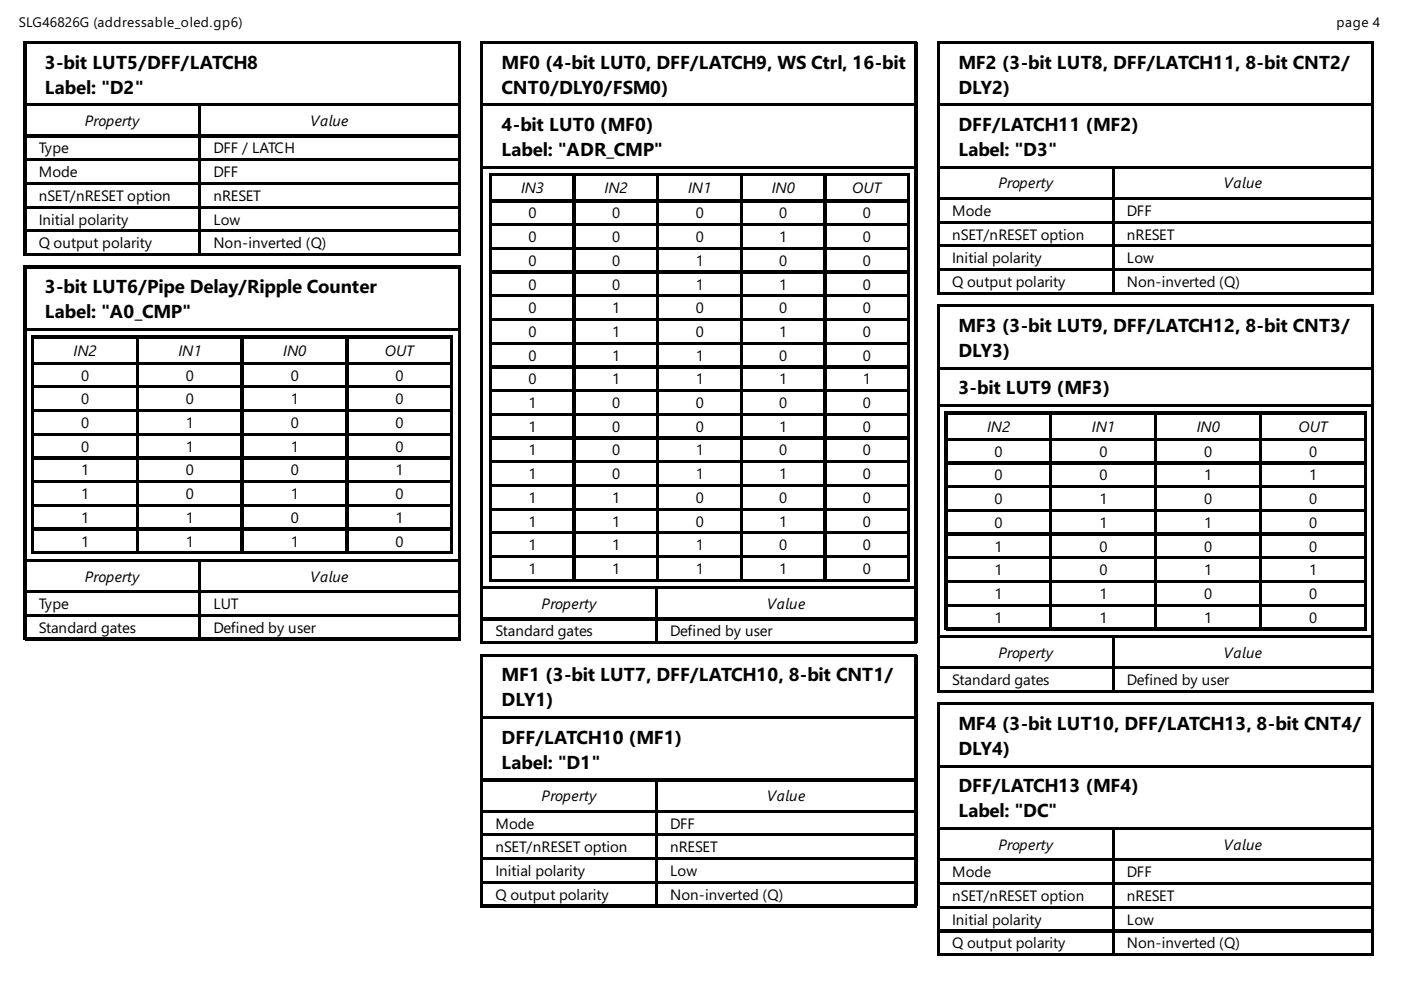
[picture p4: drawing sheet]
<svg xmlns="http://www.w3.org/2000/svg" width="297mm" height="210mm" viewBox="0 0 297 210" stroke-linecap="round" stroke-linejoin="round" font-family="sans-serif">
<defs><g id="words">
<g font-size="4">
<text x="9.5" y="14.6">3-bit LUT5/DFF/LATCH8</text>
<text x="106.4" y="14.6">MF0 (4-bit LUT0, DFF/LATCH9, WS Ctrl, 16-bit</text>
<text x="203.2" y="14.6">MF2 (3-bit LUT8, DFF/LATCH11, 8-bit CNT2/</text>
<text x="9.5" y="19.8">Label: &quot;D2&quot;</text>
<text x="106.4" y="19.8">CNT0/DLY0/FSM0)</text>
<text x="203.2" y="19.8">DLY2)</text>
<text x="106.4" y="27.8">4-bit LUT0 (MF0)</text>
<text x="203.2" y="27.8">DFF/LATCH11 (MF2)</text>
<text x="106.4" y="33.1">Label: &quot;ADR_CMP&quot;</text>
<text x="203.2" y="33.1">Label: &quot;D3&quot;</text>
<text x="9.5" y="62.2">3-bit LUT6/Pipe Delay/Ripple Counter</text>
<text x="9.5" y="67.5">Label: &quot;A0_CMP&quot;</text>
<text x="203.2" y="70.4">MF3 (3-bit LUT9, DFF/LATCH12, 8-bit CNT3/</text>
<text x="203.2" y="75.7">DLY3)</text>
<text x="203.2" y="83.6">3-bit LUT9 (MF3)</text>
<text x="106.4" y="144.5">MF1 (3-bit LUT7, DFF/LATCH10, 8-bit CNT1/</text>
<text x="106.4" y="149.8">DLY1)</text>
<text x="203.2" y="154.8">MF4 (3-bit LUT10, DFF/LATCH13, 8-bit CNT4/</text>
<text x="106.4" y="157.7">DFF/LATCH10 (MF1)</text>
<text x="203.2" y="160.1">DLY4)</text>
<text x="106.4" y="163">Label: &quot;D1&quot;</text>
<text x="203.2" y="168">DFF/LATCH13 (MF4)</text>
<text x="203.2" y="173.3">Label: &quot;DC&quot;</text>
</g>
<g font-size="3.2">
<text x="18" y="26.7">Property</text>
<text x="65.7" y="26.7">Value</text>
<text x="8.2" y="32.5">Type</text>
<text x="45.2" y="32.5">DFF / LATCH</text>
<text x="8.2" y="37.6">Mode</text>
<text x="45.2" y="37.6">DFF</text>
<text x="110.5" y="41">IN3</text>
<text x="128.2" y="41">IN2</text>
<text x="145.9" y="41">IN1</text>
<text x="163.6" y="41">IN0</text>
<text x="180.7" y="41">OUT</text>
<text x="211.7" y="40">Property</text>
<text x="259.4" y="40">Value</text>
<text x="8.2" y="42.6">nSET/nRESET option</text>
<text x="8.2" y="47.6">Initial polarity</text>
<text x="45.2" y="42.6">nRESET</text>
<text x="45.2" y="47.6">Low</text>
<text x="112.1" y="46.3">0</text>
<text x="129.8" y="46.3">0</text>
<text x="147.5" y="46.3">0</text>
<text x="165.2" y="46.3">0</text>
<text x="183" y="46.3">0</text>
<text x="201.9" y="45.8">Mode</text>
<text x="238.9" y="45.8">DFF</text>
<text x="8.2" y="52.7">Q output polarity</text>
<text x="45.2" y="52.7">Non-inverted (Q)</text>
<text x="112.1" y="51.3">0</text>
<text x="129.8" y="51.3">0</text>
<text x="147.5" y="51.3">0</text>
<text x="165.2" y="51.3">1</text>
<text x="183" y="51.3">0</text>
<text x="201.9" y="50.8">nSET/nRESET option</text>
<text x="238.9" y="50.8">nRESET</text>
<text x="112.1" y="56.4">0</text>
<text x="129.8" y="56.4">0</text>
<text x="147.5" y="56.4">1</text>
<text x="165.2" y="56.4">0</text>
<text x="183" y="56.4">0</text>
<text x="201.9" y="55.8">Initial polarity</text>
<text x="238.9" y="55.8">Low</text>
<text x="112.1" y="61.4">0</text>
<text x="129.8" y="61.4">0</text>
<text x="147.5" y="61.4">1</text>
<text x="165.2" y="61.4">1</text>
<text x="183" y="61.4">0</text>
<text x="201.9" y="60.9">Q output polarity</text>
<text x="238.9" y="60.9">Non-inverted (Q)</text>
<text x="112.1" y="66.4">0</text>
<text x="112.1" y="71.4">0</text>
<text x="129.8" y="66.4">1</text>
<text x="129.8" y="71.4">1</text>
<text x="147.5" y="66.4">0</text>
<text x="147.5" y="71.4">0</text>
<text x="165.2" y="66.4">0</text>
<text x="165.2" y="71.4">1</text>
<text x="183" y="66.4">0</text>
<text x="183" y="71.4">0</text>
<text x="15.6" y="75.4">IN2</text>
<text x="37.8" y="75.4">IN1</text>
<text x="60.1" y="75.4">IN0</text>
<text x="81.6" y="75.4">OUT</text>
<text x="112.1" y="76.5">0</text>
<text x="129.8" y="76.5">1</text>
<text x="147.5" y="76.5">1</text>
<text x="165.2" y="76.5">0</text>
<text x="183" y="76.5">0</text>
<text x="17.2" y="80.7">0</text>
<text x="39.4" y="80.7">0</text>
<text x="61.6" y="80.7">0</text>
<text x="83.9" y="80.7">0</text>
<text x="112.1" y="81.5">0</text>
<text x="129.8" y="81.5">1</text>
<text x="147.5" y="81.5">1</text>
<text x="165.2" y="81.5">1</text>
<text x="183" y="81.5">1</text>
<text x="17.2" y="85.7">0</text>
<text x="39.4" y="85.7">0</text>
<text x="61.6" y="85.7">1</text>
<text x="83.9" y="85.7">0</text>
<text x="112.1" y="86.5">1</text>
<text x="129.8" y="86.5">0</text>
<text x="147.5" y="86.5">0</text>
<text x="165.2" y="86.5">0</text>
<text x="183" y="86.5">0</text>
<text x="17.2" y="90.8">0</text>
<text x="17.2" y="95.8">0</text>
<text x="39.4" y="90.8">1</text>
<text x="39.4" y="95.8">1</text>
<text x="61.6" y="90.8">0</text>
<text x="61.6" y="95.8">1</text>
<text x="83.9" y="90.8">0</text>
<text x="83.9" y="95.8">0</text>
<text x="112.1" y="91.5">1</text>
<text x="129.8" y="91.5">0</text>
<text x="147.5" y="91.5">0</text>
<text x="165.2" y="91.5">1</text>
<text x="183" y="91.5">0</text>
<text x="209.3" y="91.5">IN2</text>
<text x="231.5" y="91.5">IN1</text>
<text x="253.7" y="91.5">IN0</text>
<text x="275.3" y="91.5">OUT</text>
<text x="17.2" y="100.8">1</text>
<text x="39.4" y="100.8">0</text>
<text x="61.6" y="100.8">0</text>
<text x="83.9" y="100.8">1</text>
<text x="112.1" y="96.6">1</text>
<text x="112.1" y="101.6">1</text>
<text x="129.8" y="96.6">0</text>
<text x="129.8" y="101.6">0</text>
<text x="147.5" y="96.6">1</text>
<text x="147.5" y="101.6">1</text>
<text x="165.2" y="96.6">0</text>
<text x="165.2" y="101.6">1</text>
<text x="183" y="96.6">0</text>
<text x="183" y="101.6">0</text>
<text x="210.9" y="96.8">0</text>
<text x="210.9" y="101.9">0</text>
<text x="233.1" y="96.8">0</text>
<text x="233.1" y="101.9">0</text>
<text x="255.3" y="96.8">0</text>
<text x="255.3" y="101.9">1</text>
<text x="277.5" y="96.8">0</text>
<text x="277.5" y="101.9">1</text>
<text x="17.2" y="105.8">1</text>
<text x="39.4" y="105.8">0</text>
<text x="61.6" y="105.8">1</text>
<text x="83.9" y="105.8">0</text>
<text x="112.1" y="106.6">1</text>
<text x="129.8" y="106.6">1</text>
<text x="147.5" y="106.6">0</text>
<text x="165.2" y="106.6">0</text>
<text x="183" y="106.6">0</text>
<text x="210.9" y="106.9">0</text>
<text x="233.1" y="106.9">1</text>
<text x="255.3" y="106.9">0</text>
<text x="277.5" y="106.9">0</text>
<text x="17.2" y="110.9">1</text>
<text x="39.4" y="110.9">1</text>
<text x="61.6" y="110.9">0</text>
<text x="83.9" y="110.9">1</text>
<text x="112.1" y="111.7">1</text>
<text x="129.8" y="111.7">1</text>
<text x="147.5" y="111.7">0</text>
<text x="165.2" y="111.7">1</text>
<text x="183" y="111.7">0</text>
<text x="210.9" y="111.9">0</text>
<text x="233.1" y="111.9">1</text>
<text x="255.3" y="111.9">1</text>
<text x="277.5" y="111.9">0</text>
<text x="17.2" y="115.9">1</text>
<text x="39.4" y="115.9">1</text>
<text x="61.6" y="115.9">1</text>
<text x="83.9" y="115.9">0</text>
<text x="112.1" y="116.7">1</text>
<text x="129.8" y="116.7">1</text>
<text x="147.5" y="116.7">1</text>
<text x="165.2" y="116.7">0</text>
<text x="183" y="116.7">0</text>
<text x="210.9" y="116.9">1</text>
<text x="233.1" y="116.9">0</text>
<text x="255.3" y="116.9">0</text>
<text x="277.5" y="116.9">0</text>
<text x="18" y="123.3">Property</text>
<text x="65.7" y="123.3">Value</text>
<text x="112.1" y="121.7">1</text>
<text x="129.8" y="121.7">1</text>
<text x="147.5" y="121.7">1</text>
<text x="165.2" y="121.7">1</text>
<text x="183" y="121.7">0</text>
<text x="210.9" y="122">1</text>
<text x="233.1" y="122">0</text>
<text x="255.3" y="122">1</text>
<text x="277.5" y="122">1</text>
<text x="8.2" y="129.1">Type</text>
<text x="45.2" y="129.1">LUT</text>
<text x="114.8" y="129.1">Property</text>
<text x="162.6" y="129.1">Value</text>
<text x="210.9" y="127">1</text>
<text x="233.1" y="127">1</text>
<text x="255.3" y="127">0</text>
<text x="277.5" y="127">0</text>
<text x="8.2" y="134.1">Standard gates</text>
<text x="45.2" y="134.1">Defined by user</text>
<text x="105" y="134.9">Standard gates</text>
<text x="142.1" y="134.9">Defined by user</text>
<text x="210.9" y="132">1</text>
<text x="233.1" y="132">1</text>
<text x="255.3" y="132">1</text>
<text x="277.5" y="132">0</text>
<text x="211.7" y="139.4">Property</text>
<text x="259.4" y="139.4">Value</text>
<text x="201.9" y="145.3">Standard gates</text>
<text x="238.9" y="145.3">Defined by user</text>
<text x="114.8" y="169.9">Property</text>
<text x="162.6" y="169.9">Value</text>
<text x="105" y="175.7">Mode</text>
<text x="142.1" y="175.7">DFF</text>
<text x="105" y="180.7">nSET/nRESET option</text>
<text x="105" y="185.7">Initial polarity</text>
<text x="142.1" y="180.7">nRESET</text>
<text x="142.1" y="185.7">Low</text>
<text x="211.7" y="180.2">Property</text>
<text x="259.4" y="180.2">Value</text>
<text x="105" y="190.8">Q output polarity</text>
<text x="142.1" y="190.8">Non-inverted (Q)</text>
<text x="201.9" y="186">Mode</text>
<text x="201.9" y="191">nSET/nRESET option</text>
<text x="238.9" y="186">DFF</text>
<text x="238.9" y="191">nRESET</text>
<text x="201.9" y="196.1">Initial polarity</text>
<text x="238.9" y="196.1">Low</text>
<text x="201.9" y="201.1">Q output polarity</text>
<text x="238.9" y="201.1">Non-inverted (Q)</text>
</g>
<g font-size="2.9">
<text x="4" y="5.8">SLG46826G (addressable_oled.gp6)</text>
<text x="283.4" y="5.8">page 4</text>
</g>
</g></defs>
<g fill="none" stroke="#000" stroke-width=".26">
<path d="M5.2 8.7v45.5M5.3 8.9h92.3M5.4 9v45M5.6 9.1h91.8M97.2 9.3v12.7M97.5 9v45M102 8.7v127.8M102.1 8.9h92.4M102.3 9v127.3M102.4 9.1h91.8M194.1 9.3v12.7M194.3 9v127.3"/>
<path d="M198.8 8.7v53.7M199 8.9h92.3M199.1 9v53.2M199.2 9.1h91.8M290.9 9.3v12.7M291.2 9v53.2M5.6 22.1h91.8M5.6 22.4h36.7M5.6 28.7h36.7M5.6 29h36.7M5.6 33.7h36.7M5.6 34h36.7"/>
<path d="M5.6 38.8h36.7M5.6 39h36.7M42.2 22.5v6.1M42.2 29.1v4.5M42.2 34.1v4.5M42.2 39.2v4.5M42.5 22.2v31.8M42.6 22.4h54.8M42.6 28.7h54.8M42.6 29h54.8M42.6 33.7h54.8M42.6 34h54.8"/>
<path d="M42.6 38.8h54.8M42.6 39h54.8M97.2 22.5v6.1M97.2 29.1v4.5M97.2 34.1v4.5M97.2 39.2v4.5M102.4 22.1h91.8M102.4 22.4h91.8M102.4 35.3h91.8M102.4 35.6h91.8M103.8 36.8v86.5M104 36.9h88.9"/>
<path d="M104.1 37v86M104.2 37.2h17.5M121.6 37.3v5M121.8 37v86M122 37.2h17.4M139.3 37.3v5M139.6 37v86M139.7 37.2h17.5M157 37.3v5M157.3 37v86M157.4 37.2h17.5M174.8 37.3v5"/>
<path d="M175 37v86M175.2 37.2h17.4M192.5 37.3v5M192.7 37v86M194.1 22.5v12.7M194.1 35.7v88.7M199.2 22.1h91.8M199.2 22.4h91.8M199.2 35.3h91.8M199.2 35.6h36.8M235.9 35.7v6.1M236.1 35.5v26.7"/>
<path d="M236.3 35.6h54.7M290.9 22.5v12.7M290.9 35.7v6.1M5.2 56.4v79.3M5.3 54.1h92.3M5.3 56.5h92.3M5.4 56.6v78.9M5.6 43.8h36.7M5.6 44.1h36.7M5.6 48.8h36.7M5.6 49.1h36.7M5.6 53.8h36.7"/>
<path d="M5.6 56.8h91.8M42.2 44.2v4.5M42.2 49.2v4.5M42.6 43.8h54.8M42.6 44.1h54.8M42.6 48.8h54.8M42.6 49.1h54.8M42.6 53.8h54.8M97.2 44.2v4.5M97.2 49.2v4.5M97.2 56.9v12.7M97.5 56.6v78.9"/>
<path d="M104.2 42.5h17.5M104.2 42.7h17.5M104.2 47.5h17.5M104.2 47.8h17.5M104.2 52.5h17.5M104.2 52.8h17.5M104.2 57.5h17.5M104.2 57.8h17.5M121.6 42.9v4.5M121.6 47.9v4.5M121.6 52.9v4.5M121.6 57.9v4.5"/>
<path d="M122 42.5h17.4M122 42.7h17.4M122 47.5h17.4M122 47.8h17.4M122 52.5h17.4M122 52.8h17.4M122 57.5h17.4M122 57.8h17.4M139.3 42.9v4.5M139.3 47.9v4.5M139.3 52.9v4.5M139.3 57.9v4.5"/>
<path d="M139.7 42.5h17.5M139.7 42.7h17.5M139.7 47.5h17.5M139.7 47.8h17.5M139.7 52.5h17.5M139.7 52.8h17.5M139.7 57.5h17.5M139.7 57.8h17.5M157 42.9v4.5M157 47.9v4.5M157 52.9v4.5M157 57.9v4.5"/>
<path d="M157.4 42.5h17.5M157.4 42.7h17.5M157.4 47.5h17.5M157.4 47.8h17.5M157.4 52.5h17.5M157.4 52.8h17.5M157.4 57.5h17.5M157.4 57.8h17.5M174.8 42.9v4.5M174.8 47.9v4.5M174.8 52.9v4.5M174.8 57.9v4.5"/>
<path d="M175.2 42.5h17.4M175.2 42.7h17.4M175.2 47.5h17.4M175.2 47.8h17.4M175.2 52.5h17.4M175.2 52.8h17.4M175.2 57.5h17.4M175.2 57.8h17.4M192.5 42.9v4.5M192.5 47.9v4.5M192.5 52.9v4.5M192.5 57.9v4.5"/>
<path d="M199.2 41.9h36.8M199.2 42.2h36.8M199.2 47h36.8M199.2 47.2h36.8M199.2 52h36.8M199.2 52.3h36.8M199.2 57h36.8M199.2 57.3h36.8M235.9 42.3v4.5M235.9 47.4v4.5M235.9 52.4v4.5M235.9 57.4v4.5"/>
<path d="M236.3 41.9h54.7M236.3 42.2h54.7M236.3 47h54.7M236.3 47.2h54.7M236.3 52h54.7M236.3 52.3h54.7M236.3 57h54.7M236.3 57.3h54.7M290.9 42.3v4.5M290.9 47.4v4.5M290.9 52.4v4.5M290.9 57.4v4.5"/>
<path d="M5.6 69.7h91.8M5.6 70h91.8M6.7 71.2v46.3M6.9 71.3h89.1M7 71.4v45.8M7.1 71.6h22M7.1 76.9h22M7.1 77.1h22M29 71.7v5M29 77.3v4.5M29.2 71.4v45.8M29.4 71.6h21.9"/>
<path d="M29.4 76.9h21.9M29.4 77.1h21.9M51.2 71.7v5M51.2 77.3v4.5M51.5 71.4v45.8M51.6 71.6h22M51.6 76.9h22M51.6 77.1h22M73.4 71.7v5M73.4 77.3v4.5M73.7 71.4v45.8M73.8 71.6h22"/>
<path d="M73.8 76.9h22M73.8 77.1h22M95.6 71.7v5M95.6 77.3v4.5M95.9 71.4v45.8M97.2 70.1v48.4M104.2 62.6h17.5M104.2 62.8h17.5M104.2 67.6h17.5M104.2 67.9h17.5M104.2 72.6h17.5M104.2 72.9h17.5"/>
<path d="M104.2 77.7h17.5M104.2 77.9h17.5M121.6 63v4.5M121.6 68v4.5M121.6 73v4.5M121.6 78.1v4.4M122 62.6h17.4M122 62.8h17.4M122 67.6h17.4M122 67.9h17.4M122 72.6h17.4M122 72.9h17.4"/>
<path d="M122 77.7h17.4M122 77.9h17.4M139.3 63v4.5M139.3 68v4.5M139.3 73v4.5M139.3 78.1v4.4M139.7 62.6h17.5M139.7 62.8h17.5M139.7 67.6h17.5M139.7 67.9h17.5M139.7 72.6h17.5M139.7 72.9h17.5"/>
<path d="M139.7 77.7h17.5M139.7 77.9h17.5M157 63v4.5M157 68v4.5M157 73v4.5M157 78.1v4.4M157.4 62.6h17.5M157.4 62.8h17.5M157.4 67.6h17.5M157.4 67.9h17.5M157.4 72.6h17.5M157.4 72.9h17.5"/>
<path d="M157.4 77.7h17.5M157.4 77.9h17.5M174.8 63v4.5M174.8 68v4.5M174.8 73v4.5M174.8 78.1v4.4M175.2 62.6h17.4M175.2 62.8h17.4M175.2 67.6h17.4M175.2 67.9h17.4M175.2 72.6h17.4M175.2 72.9h17.4"/>
<path d="M175.2 77.7h17.4M175.2 77.9h17.4M192.5 63v4.5M192.5 68v4.5M192.5 73v4.5M192.5 78.1v4.4M198.8 64.6v82.2M199 62.3h92.3M199 64.7h92.3M199.1 64.8v81.8M199.2 77.9h91.8M199.2 62h36.8"/>
<path d="M199.2 65h91.8M199.2 78.2h91.8M236.3 62h54.7M290.9 65.1v12.7M290.9 78.3v7.4M291.2 64.8v81.8M7.1 81.9h22M7.1 82.2h22M7.1 86.9h22M7.1 87.2h22M7.1 91.9h22M7.1 92.2h22"/>
<path d="M7.1 97h22M7.1 97.2h22M29 82.3v4.5M29 87.3v4.5M29 92.3v4.5M29 97.4v4.5M29.4 81.9h21.9M29.4 82.2h21.9M29.4 86.9h21.9M29.4 87.2h21.9M29.4 91.9h21.9M29.4 92.2h21.9"/>
<path d="M29.4 97h21.9M29.4 97.2h21.9M51.2 82.3v4.5M51.2 87.3v4.5M51.2 92.3v4.5M51.2 97.4v4.5M51.6 81.9h22M51.6 82.2h22M51.6 86.9h22M51.6 87.2h22M51.6 91.9h22M51.6 92.2h22"/>
<path d="M51.6 97h22M51.6 97.2h22M73.4 82.3v4.5M73.4 87.3v4.5M73.4 92.3v4.5M73.4 97.4v4.5M73.8 81.9h22M73.8 82.2h22M73.8 86.9h22M73.8 87.2h22M73.8 91.9h22M73.8 92.2h22"/>
<path d="M73.8 97h22M73.8 97.2h22M95.6 82.3v4.5M95.6 87.3v4.5M95.6 92.3v4.5M95.6 97.4v4.5M104.2 82.7h17.5M104.2 82.9h17.5M104.2 87.7h17.5M104.2 88h17.5M104.2 92.7h17.5M104.2 93h17.5"/>
<path d="M104.2 97.8h17.5M104.2 98h17.5M121.6 83.1v4.5M121.6 88.1v4.5M121.6 93.1v4.5M121.6 98.2v4.5M122 82.7h17.4M122 82.9h17.4M122 87.7h17.4M122 88h17.4M122 92.7h17.4M122 93h17.4"/>
<path d="M122 97.8h17.4M122 98h17.4M139.3 83.1v4.5M139.3 88.1v4.5M139.3 93.1v4.5M139.3 98.2v4.5M139.7 82.7h17.5M139.7 82.9h17.5M139.7 87.7h17.5M139.7 88h17.5M139.7 92.7h17.5M139.7 93h17.5"/>
<path d="M139.7 97.8h17.5M139.7 98h17.5M157 83.1v4.5M157 88.1v4.5M157 93.1v4.5M157 98.2v4.5M157.4 82.7h17.5M157.4 82.9h17.5M157.4 87.7h17.5M157.4 88h17.5M157.4 92.7h17.5M157.4 93h17.5"/>
<path d="M157.4 97.8h17.5M157.4 98h17.5M174.8 83.1v4.5M174.8 88.1v4.5M174.8 93.1v4.5M174.8 98.2v4.5M175.2 82.7h17.4M175.2 82.9h17.4M175.2 87.7h17.4M175.2 88h17.4M175.2 92.7h17.4M175.2 93h17.4"/>
<path d="M175.2 97.8h17.4M175.2 98h17.4M192.5 83.1v4.5M192.5 88.1v4.5M192.5 93.1v4.5M192.5 98.2v4.5M199.2 85.9h91.8M199.2 86.1h91.8M200.4 87.3v46.3M200.6 87.4h89.1M200.7 87.6v45.7M200.8 87.7h22"/>
<path d="M200.8 93h22M200.8 98h22M200.8 93.3h22M200.8 98.3h22M222.6 87.8v5.1M222.6 93.4v4.5M222.6 98.4v4.5M222.9 87.6v45.7M223 87.7h22M223 93h22M223 98h22M223 93.3h22"/>
<path d="M223 98.3h22M244.9 87.8v5.1M244.9 93.4v4.5M244.9 98.4v4.5M245.1 87.6v45.7M245.3 87.7h21.9M245.3 93h21.9M245.3 98h21.9M245.3 93.3h21.9M245.3 98.3h21.9M267.1 87.8v5.1M267.1 93.4v4.5"/>
<path d="M267.1 98.4v4.5M267.4 87.6v45.7M267.5 87.7h22M267.5 93h22M267.5 98h22M267.5 93.3h22M267.5 98.3h22M289.3 87.8v5.1M289.3 93.4v4.5M289.3 98.4v4.5M289.6 87.6v45.7M290.9 86.3v48.4"/>
<path d="M5.6 118.7h91.8M5.6 118.9h36.7M6.9 117.3h89.1M7.1 102h22M7.1 102.3h22M7.1 107h22M7.1 107.3h22M7.1 112.1h22M7.1 112.3h22M7.1 117.1h22M29 102.4v4.5M29 107.4v4.5"/>
<path d="M29 112.4v4.5M29.4 102h21.9M29.4 102.3h21.9M29.4 107h21.9M29.4 107.3h21.9M29.4 112.1h21.9M29.4 112.3h21.9M29.4 117.1h21.9M42.2 119.1v6M42.5 118.8v16.7M42.6 118.9h54.8M51.2 102.4v4.5"/>
<path d="M51.2 107.4v4.5M51.2 112.4v4.5M51.6 102h22M51.6 102.3h22M51.6 107h22M51.6 107.3h22M51.6 112.1h22M51.6 112.3h22M51.6 117.1h22M73.4 102.4v4.5M73.4 107.4v4.5M73.4 112.4v4.5"/>
<path d="M73.8 102h22M73.8 102.3h22M73.8 107h22M73.8 107.3h22M73.8 112.1h22M73.8 112.3h22M73.8 117.1h22M95.6 102.4v4.5M95.6 107.4v4.5M95.6 112.4v4.5M97.2 119.1v6M104.2 102.8h17.5"/>
<path d="M104.2 103.1h17.5M104.2 107.8h17.5M104.2 108.1h17.5M104.2 112.8h17.5M104.2 113.1h17.5M104.2 117.9h17.5M104.2 118.1h17.5M121.6 103.2v4.5M121.6 108.2v4.5M121.6 113.2v4.5M121.6 118.3v4.5M122 102.8h17.4"/>
<path d="M122 103.1h17.4M122 107.8h17.4M122 108.1h17.4M122 112.8h17.4M122 113.1h17.4M122 117.9h17.4M122 118.1h17.4M139.3 103.2v4.5M139.3 108.2v4.5M139.3 113.2v4.5M139.3 118.3v4.5M139.7 102.8h17.5"/>
<path d="M139.7 103.1h17.5M139.7 107.8h17.5M139.7 108.1h17.5M139.7 112.8h17.5M139.7 113.1h17.5M139.7 117.9h17.5M139.7 118.1h17.5M157 103.2v4.5M157 108.2v4.5M157 113.2v4.5M157 118.3v4.5M157.4 102.8h17.5"/>
<path d="M157.4 103.1h17.5M157.4 107.8h17.5M157.4 108.1h17.5M157.4 112.8h17.5M157.4 113.1h17.5M157.4 117.9h17.5M157.4 118.1h17.5M174.8 103.2v4.5M174.8 108.2v4.5M174.8 113.2v4.5M174.8 118.3v4.5M175.2 102.8h17.4"/>
<path d="M175.2 103.1h17.4M175.2 107.8h17.4M175.2 108.1h17.4M175.2 112.8h17.4M175.2 113.1h17.4M175.2 117.9h17.4M175.2 118.1h17.4M192.5 103.2v4.5M192.5 108.2v4.5M192.5 113.2v4.5M192.5 118.3v4.5M200.8 103.1h22"/>
<path d="M200.8 108.1h22M200.8 113.1h22M200.8 118.1h22M200.8 103.3h22M200.8 108.3h22M200.8 113.4h22M200.8 118.4h22M222.6 103.5v4.4M222.6 108.5v4.5M222.6 113.5v4.5M222.6 118.5v4.5M223 103.1h22"/>
<path d="M223 108.1h22M223 113.1h22M223 118.1h22M223 103.3h22M223 108.3h22M223 113.4h22M223 118.4h22M244.9 103.5v4.4M244.9 108.5v4.5M244.9 113.5v4.5M244.9 118.5v4.5M245.3 103.1h21.9"/>
<path d="M245.3 108.1h21.9M245.3 113.1h21.9M245.3 118.1h21.9M245.3 103.3h21.9M245.3 108.3h21.9M245.3 113.4h21.9M245.3 118.4h21.9M267.1 103.5v4.4M267.1 108.5v4.5M267.1 113.5v4.5M267.1 118.5v4.5M267.5 103.1h22"/>
<path d="M267.5 108.1h22M267.5 113.1h22M267.5 118.1h22M267.5 103.3h22M267.5 108.3h22M267.5 113.4h22M267.5 118.4h22M289.3 103.5v4.4M289.3 108.5v4.5M289.3 113.5v4.5M289.3 118.5v4.5M5.3 135.6h92.3"/>
<path d="M5.6 125.3h36.7M5.6 125.5h36.7M5.6 130.3h36.7M5.6 130.6h36.7M5.6 135.3h36.7M42.2 125.7v4.5M42.2 130.7v4.5M42.6 125.3h54.8M42.6 125.5h54.8M42.6 130.3h54.8M42.6 130.6h54.8M42.6 135.3h54.8"/>
<path d="M97.2 125.7v4.5M97.2 130.7v4.5M102 138.6v53.8M102.1 136.4h92.4M102.1 138.8h92.4M102.3 138.9v53.2M102.4 124.5h91.8M102.4 124.8h36.8M102.4 131.1h36.8M102.4 131.4h36.8M102.4 136.1h36.8M102.4 139h91.8"/>
<path d="M104 123.2h88.9M104.2 122.9h17.5M122 122.9h17.4M139 124.9v6.1M139 131.5v4.5M139.3 124.6v11.7M139.4 124.8h54.8M139.4 131.1h54.8M139.4 131.4h54.8M139.4 136.1h54.8M139.7 122.9h17.5M157.4 122.9h17.5"/>
<path d="M175.2 122.9h17.4M194.1 124.9v6.1M194.1 131.5v4.5M194.1 139.2v12.7M194.3 138.9v53.2M199.2 134.8h91.8M199.2 135.1h36.8M200.6 133.5h89.1M200.8 123.2h22M200.8 123.4h22M200.8 128.2h22M200.8 128.5h22"/>
<path d="M200.8 133.2h22M222.6 123.6v4.5M222.6 128.6v4.5M223 123.2h22M223 123.4h22M223 128.2h22M223 128.5h22M223 133.2h22M235.9 135.2v6.1M236.1 134.9v11.7M236.3 135.1h54.7M244.9 123.6v4.5"/>
<path d="M244.9 128.6v4.5M245.3 123.2h21.9M245.3 123.4h21.9M245.3 128.2h21.9M245.3 128.5h21.9M245.3 133.2h21.9M267.1 123.6v4.5M267.1 128.6v4.5M267.5 123.2h22M267.5 123.4h22M267.5 128.2h22M267.5 128.5h22"/>
<path d="M267.5 133.2h22M289.3 123.6v4.5M289.3 128.6v4.5M290.9 135.2v6.1M102.4 152h91.8M102.4 152.3h91.8M194.1 152.4v12.7M198.8 149v53.7M199 146.7h92.3M199 149.1h92.3M199.1 149.2v53.2M199.2 141.4h36.8"/>
<path d="M199.2 141.7h36.8M199.2 146.4h36.8M199.2 149.4h91.8M235.9 141.8v4.5M236.3 141.4h54.7M236.3 141.7h54.7M236.3 146.4h54.7M290.9 141.8v4.5M290.9 149.5v12.7M291.2 149.2v53.2M102.4 165.2h91.8M102.4 165.5h36.8"/>
<path d="M102.4 171.8h36.8M102.4 172.1h36.8M102.4 176.9h36.8M102.4 177.1h36.8M139 165.6v6.1M139 172.2v4.5M139 177.3v4.5M139.3 165.4v26.7M139.4 165.5h54.8M139.4 171.8h54.8M139.4 172.1h54.8M139.4 176.9h54.8"/>
<path d="M139.4 177.1h54.8M194.1 165.6v6.1M194.1 172.2v4.5M194.1 177.3v4.5M199.2 162.3h91.8M199.2 162.6h91.8M199.2 175.6h91.8M199.2 175.8h36.8M235.9 175.9v6.1M236.1 175.7v26.7M236.3 175.8h54.7M290.9 162.7v12.7"/>
<path d="M290.9 175.9v6.1M102.1 192.2h92.4M102.4 181.9h36.8M102.4 182.2h36.8M102.4 186.9h36.8M102.4 187.2h36.8M102.4 192h36.8M139 182.3v4.5M139 187.3v4.5M139.4 181.9h54.8M139.4 182.2h54.8M139.4 186.9h54.8"/>
<path d="M139.4 187.2h54.8M139.4 192h54.8M194.1 182.3v4.5M194.1 187.3v4.5M199.2 192.2h36.8M199.2 182.2h36.8M199.2 187.2h36.8M199.2 182.4h36.8M199.2 187.5h36.8M199.2 192.5h36.8M199.2 197.2h36.8M199.2 197.5h36.8"/>
<path d="M235.9 182.6v4.5M235.9 187.6v4.5M235.9 192.6v4.5M235.9 197.6v4.5M236.3 192.2h54.7M236.3 182.2h54.7M236.3 187.2h54.7M236.3 182.4h54.7M236.3 187.5h54.7M236.3 192.5h54.7M236.3 197.2h54.7M236.3 197.5h54.7"/>
<path d="M290.9 182.6v4.5M290.9 187.6v4.5M290.9 192.6v4.5M290.9 197.6v4.5M199 202.5h92.3M199.2 202.3h36.8M236.3 202.3h54.7"/>
</g>
<use href="#words"/>
</svg>
